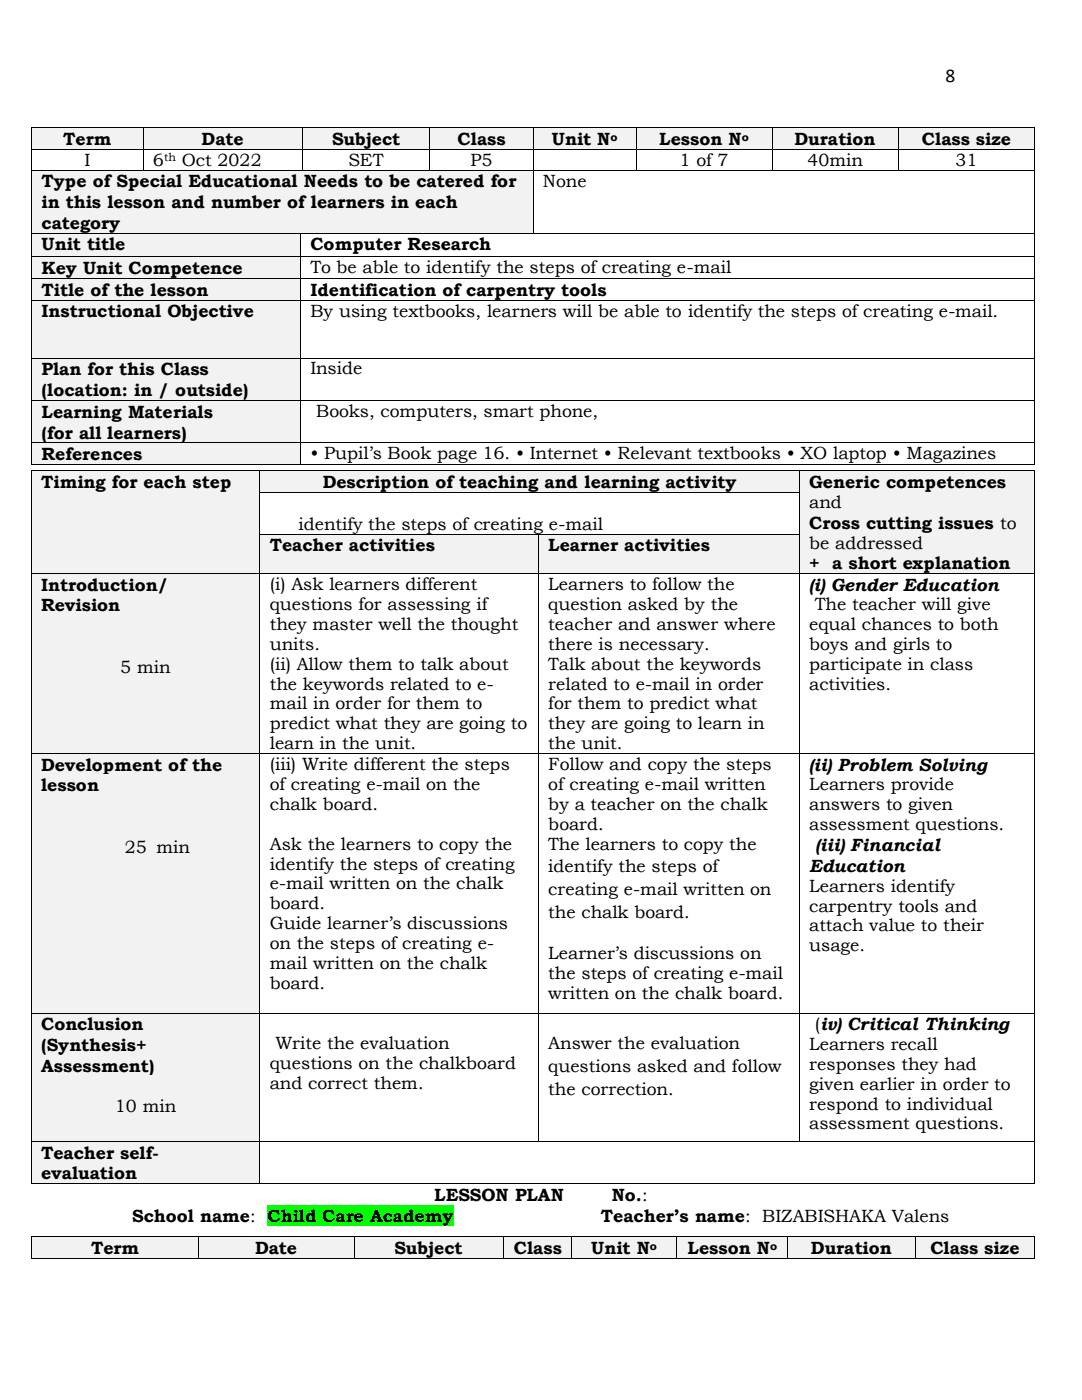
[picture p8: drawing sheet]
<svg xmlns="http://www.w3.org/2000/svg" width="216mm" height="279mm" viewBox="0 0 216 279" stroke-linecap="round" stroke-linejoin="round" font-family="sans-serif">
<defs><g id="words">
<text font-size="3.9" x="188.6" y="16.4">8</text>
<g font-size="3.5">
<text x="12.6" y="28.9">Term</text>
<text x="40.2" y="28.9">Date</text>
<text x="66.3" y="28.9">Subject</text>
<text x="91.3" y="28.9">Class</text>
<text x="110.1" y="28.9">Unit N</text>
<text x="131.6" y="28.9">Lesson N</text>
<text x="158.6" y="28.9">Duration</text>
<text x="184" y="28.9">Class size</text>
<text x="16.9" y="33.1">I</text>
<text x="30.5" y="33.1">6</text>
<text x="36.3" y="33.1">Oct 2022</text>
<text x="69.5" y="33.1">SET</text>
<text x="93.9" y="33.1">P5</text>
<text x="135.6" y="33.1">1 of 7</text>
<text x="161.1" y="33.1">40min</text>
<text x="190.7" y="33.1">31</text>
<text x="8.3" y="37.4">Type of Special Educational Needs to be catered for</text>
<text x="8.3" y="41.6">in this lesson and number of learners in each</text>
<text x="108.3" y="37.2">None</text>
<text x="8.3" y="45.7">category</text>
<text x="8.3" y="49.9">Unit title</text>
<text x="61.9" y="49.9">Computer Research</text>
<text x="8.3" y="54.6">Key Unit Competence</text>
<text x="8.3" y="59">Title of the lesson</text>
<text x="61.9" y="54.4">To be able to identify the steps of creating e-mail</text>
<text x="61.9" y="59">Identification of carpentry tools</text>
<text x="8.3" y="63.3">Instructional Objective</text>
<text x="61.9" y="63.2">By using textbooks, learners will be able to identify the steps of creating e-mail.</text>
<text x="8.3" y="74.9">Plan for this Class</text>
<text x="61.9" y="74.7">Inside</text>
<text x="8.3" y="79.1">(location: in / outside)</text>
<text x="8.3" y="83.4">Learning Materials</text>
<text x="63.1" y="83.2">Books, computers, smart phone,</text>
<text x="8.3" y="87.5">(for all learners)</text>
<text x="8.3" y="91.8">References</text>
<text x="61.9" y="91.7">• Pupil’s Book page 16. • Internet • Relevant textbooks • XO laptop • Magazines</text>
<text x="8.2" y="97.4">Timing for each step</text>
<text x="64.4" y="97.4">Description of teaching and learning activity</text>
<text x="161.5" y="97.4">Generic competences</text>
<text x="161.5" y="101.4">and</text>
<text x="59.6" y="105.7">identify the steps of creating e-mail</text>
<text x="161.5" y="105.5">Cross cutting issues to</text>
<text x="53.8" y="110">Teacher activities</text>
<text x="109.4" y="110">Learner activities</text>
<text x="161.5" y="109.5">be addressed</text>
<text x="161.5" y="113.6">+ a short explanation</text>
<text x="8.2" y="117.9">Introduction/</text>
<text x="53.8" y="117.8">(i) Ask learners different</text>
<text x="109.4" y="117.8">Learners to follow the</text>
<text x="161.5" y="117.9">(i) Gender Education</text>
<text x="8.2" y="122">Revision</text>
<text x="53.8" y="121.7">questions for assessing if</text>
<text x="53.8" y="125.7">they master well the thought</text>
<text x="109.4" y="121.7">question asked by the</text>
<text x="109.4" y="125.7">teacher and answer where</text>
<text x="161.5" y="125.8">equal chances to both</text>
<text x="162.6" y="121.8">The teacher will give</text>
<text x="53.8" y="129.7">units.</text>
<text x="109.4" y="129.7">there is necessary.</text>
<text x="161.5" y="129.8">boys and girls to</text>
<text x="24" y="134.3">5 min</text>
<text x="53.8" y="133.7">(ii) Allow them to talk about</text>
<text x="53.8" y="137.6">the keywords related to e-</text>
<text x="109.4" y="133.7">Talk about the keywords</text>
<text x="109.4" y="137.6">related to e-mail in order</text>
<text x="161.5" y="133.7">participate in class</text>
<text x="161.5" y="137.7">activities.</text>
<text x="53.8" y="141.6">mail in order for them to</text>
<text x="109.4" y="141.6">for them to predict what</text>
<text x="53.8" y="145.6">predict what they are going to</text>
<text x="53.8" y="149.5">learn in the unit.</text>
<text x="109.4" y="145.6">they are going to learn in</text>
<text x="109.4" y="149.5">the unit.</text>
<text x="8.2" y="153.8">Development of the</text>
<text x="53.8" y="153.7">(iii) Write different the steps</text>
<text x="109.4" y="153.7">Follow and copy the steps</text>
<text x="161.5" y="153.8">(ii) Problem Solving</text>
<text x="8.2" y="157.9">lesson</text>
<text x="53.8" y="157.7">of creating e-mail on the</text>
<text x="53.8" y="161.6">chalk board.</text>
<text x="109.4" y="157.7">of creating e-mail written</text>
<text x="109.4" y="161.6">by a teacher on the chalk</text>
<text x="161.5" y="157.7">Learners provide</text>
<text x="161.5" y="161.7">answers to given</text>
<text x="109.4" y="165.6">board.</text>
<text x="161.5" y="165.7">assessment questions.</text>
<text x="24.9" y="170.2">25 min</text>
<text x="53.8" y="169.6">Ask the learners to copy the</text>
<text x="53.8" y="173.5">identify the steps of creating</text>
<text x="109.4" y="169.6">The learners to copy the</text>
<text x="161.5" y="174">Education</text>
<text x="162.7" y="169.8">(iii) Financial</text>
<text x="53.8" y="177.5">e-mail written on the chalk</text>
<text x="109.4" y="174.1">identify the steps of</text>
<text x="109.4" y="178.6">creating e-mail written on</text>
<text x="161.5" y="177.9">Learners identify</text>
<text x="53.8" y="181.5">board.</text>
<text x="53.8" y="185.4">Guide learner’s discussions</text>
<text x="109.4" y="183.2">the chalk board.</text>
<text x="161.5" y="181.9">carpentry tools and</text>
<text x="161.5" y="185.9">attach value to their</text>
<text x="53.8" y="189.4">on the steps of creating e-</text>
<text x="109.4" y="191.4">Learner’s discussions on</text>
<text x="161.5" y="189.9">usage.</text>
<text x="53.8" y="193.4">mail written on the chalk</text>
<text x="53.8" y="197.4">board.</text>
<text x="109.4" y="195.3">the steps of creating e-mail</text>
<text x="109.4" y="199.3">written on the chalk board.</text>
<text x="8.2" y="205.6">Conclusion</text>
<text x="8.2" y="209.7">(Synthesis+</text>
<text x="55" y="209.4">Write the evaluation</text>
<text x="109.4" y="209.4">Answer the evaluation</text>
<text x="161.5" y="209.5">Learners recall</text>
<text x="162.6" y="205.6">(iv) Critical Thinking</text>
<text x="8.2" y="213.9">Assessment)</text>
<text x="53.8" y="213.4">questions on the chalkboard</text>
<text x="109.4" y="213.9">questions asked and follow</text>
<text x="161.5" y="213.5">responses they had</text>
<text x="22.9" y="222">10 min</text>
<text x="53.8" y="217.4">and correct them.</text>
<text x="109.4" y="218.5">the correction.</text>
<text x="161.5" y="217.5">given earlier in order to</text>
<text x="161.5" y="221.4">respond to individual</text>
<text x="161.5" y="225.4">assessment questions.</text>
<text x="8.2" y="231.2">Teacher self-</text>
<text x="8.2" y="235.4">evaluation</text>
<text x="86.6" y="239.7">LESSON PLAN</text>
<text x="122.1" y="239.7">No.:</text>
<text x="26.4" y="243.9">School name:</text>
<text x="53.4" y="243.9">Child Care Academy</text>
<text x="119.9" y="243.9">Teacher’s name: BIZABISHAKA Valens</text>
<text x="18.2" y="250.3">Term</text>
<text x="50.9" y="250.3">Date</text>
<text x="78.7" y="250.3">Subject</text>
<text x="102.5" y="250.3">Class</text>
<text x="118" y="250.3">Unit N</text>
<text x="137.2" y="250.3">Lesson N</text>
<text x="161.8" y="250.3">Duration</text>
<text x="185.6" y="250.3">Class size</text>
</g>
<g font-size="2.3">
<text x="121.8" y="28.1">o</text>
<text x="148.1" y="28.1">o</text>
<text x="32.7" y="32.2">th</text>
<text x="129.7" y="249.4">o</text>
<text x="153.7" y="249.4">o</text>
</g>
</g></defs>
<g fill="#f2f2f2">
<path d="M6.4 25.6h22.1v4.1h-22.1z" fill-rule="evenodd"/>
<path d="M8.3 25.6h18.4v4.1h-18.4z" fill-rule="evenodd"/>
<path d="M28.7 25.6h31.6v4.1h-31.6z" fill-rule="evenodd"/>
<path d="M30.5 25.6h27.9v4.1h-27.9z" fill-rule="evenodd"/>
<path d="M60.4 25.6h25.3v4.1h-25.3z" fill-rule="evenodd"/>
<path d="M62.3 25.6h21.5v4.1h-21.5z" fill-rule="evenodd"/>
<path d="M85.8 25.6h20.5v4.1h-20.5z" fill-rule="evenodd"/>
<path d="M87.7 25.6h16.8v4.1h-16.8z" fill-rule="evenodd"/>
<path d="M106.5 25.6h20.5v4.1h-20.5z" fill-rule="evenodd"/>
<path d="M108.3 25.6h16.8v4.1h-16.8z" fill-rule="evenodd"/>
<path d="M127.1 25.6h26.9v4.1h-26.9z" fill-rule="evenodd"/>
<path d="M128.9 25.6h23.2v4.1h-23.2z" fill-rule="evenodd"/>
<path d="M154.1 25.6h25.2v4.1h-25.2z" fill-rule="evenodd"/>
<path d="M155.9 25.6h21.6v4.1h-21.6z" fill-rule="evenodd"/>
<path d="M179.5 25.6h26.9v4.1h-26.9z" fill-rule="evenodd"/>
<path d="M181.3 25.6h23.2v4.1h-23.2z" fill-rule="evenodd"/>
</g>
<g fill="#000">
<path d="M6.3 25.4h.1v.2h-.1z" fill-rule="evenodd"/>
<path d="M6.3 25.4h.1v.2h-.1z" fill-rule="evenodd"/>
<path d="M6.3 29.7h.1v.2h-.1z" fill-rule="evenodd"/>
<path d="M28.5 25.4h.2v.2h-.2z" fill-rule="evenodd"/>
<path d="M28.5 29.7h.2v.2h-.2z" fill-rule="evenodd"/>
<path d="M60.3 25.4h.1v.2h-.1z" fill-rule="evenodd"/>
<path d="M60.3 29.7h.1v.2h-.1z" fill-rule="evenodd"/>
<path d="M85.7 25.4h.1v.2h-.1z" fill-rule="evenodd"/>
<path d="M85.7 29.7h.1v.2h-.1z" fill-rule="evenodd"/>
<path d="M106.3 25.4h.2v.2h-.2z" fill-rule="evenodd"/>
<path d="M106.3 29.7h.2v.2h-.2z" fill-rule="evenodd"/>
<path d="M127 25.4h.1v.2h-.1z" fill-rule="evenodd"/>
<path d="M127 29.7h.1v.2h-.1z" fill-rule="evenodd"/>
<path d="M154 25.4h.1v.2h-.1z" fill-rule="evenodd"/>
<path d="M154 29.7h.1v.2h-.1z" fill-rule="evenodd"/>
<path d="M179.3 25.4h.2v.2h-.2z" fill-rule="evenodd"/>
<path d="M179.3 29.7h.2v.2h-.2z" fill-rule="evenodd"/>
<path d="M206.4 25.4h.2v.2h-.2z" fill-rule="evenodd"/>
<path d="M206.4 25.4h.2v.2h-.2z" fill-rule="evenodd"/>
<path d="M206.4 29.7h.2v.2h-.2z" fill-rule="evenodd"/>
</g>
<g fill="none" stroke="#000" stroke-width=".2">
<path d="M6.3 25.6v4.1M6.3 29.9v4M6.4 25.5h22.1M6.4 29.8h22.1M28.6 25.6v4.1M28.6 29.9v4M28.7 25.5h31.6M28.7 29.8h31.6M60.4 25.6v4.1M60.4 29.9v4M60.4 25.5h25.3M60.4 29.8h25.3"/>
<path d="M85.8 25.6v4.1M85.8 29.9v4M85.8 25.5h20.5M85.8 29.8h20.5M106.4 25.6v4.1M106.4 29.9v4M106.5 25.5h20.5M106.5 29.8h20.5M127.1 25.6v4.1M127.1 29.9v4M127.1 25.5h26.9M127.1 29.8h26.9"/>
<path d="M154.1 25.6v4.1M154.1 29.9v4M154.1 25.5h25.2M154.1 29.8h25.2M179.4 25.6v4.1M179.4 29.9v4M179.5 25.5h26.9M179.5 29.8h26.9M206.5 25.6v4.1M206.5 29.9v4"/>
</g>
<g fill="#f2f2f2">
<path d="M6.4 34.1h99.9v12.4h-99.9z" fill-rule="evenodd"/>
<path d="M8.3 34.1h96.2v4.1h-96.2z" fill-rule="evenodd"/>
<path d="M8.3 38.2h96.2v4.2h-96.2z" fill-rule="evenodd"/>
<path d="M8.3 42.4h96.2v4.1h-96.2z" fill-rule="evenodd"/>
</g>
<g fill="#000">
<path d="M6.3 33.9h.1v.2h-.1z" fill-rule="evenodd"/>
<path d="M28.5 33.9h.2v.2h-.2z" fill-rule="evenodd"/>
<path d="M60.3 33.9h.1v.2h-.1z" fill-rule="evenodd"/>
<path d="M85.7 33.9h.1v.2h-.1z" fill-rule="evenodd"/>
<path d="M106.3 33.9h.2v.2h-.2z" fill-rule="evenodd"/>
<path d="M127 33.9h.1v.2h-.1z" fill-rule="evenodd"/>
<path d="M154 33.9h.1v.2h-.1z" fill-rule="evenodd"/>
<path d="M179.3 33.9h.2v.2h-.2z" fill-rule="evenodd"/>
<path d="M206.4 33.9h.2v.2h-.2z" fill-rule="evenodd"/>
</g>
<path d="M6.3 34.1v12.4M6.4 34h22.1M28.7 34h31.6M60.4 34h25.3M85.8 34h20.5M106.4 34.1v12.4M106.5 34h20.5M127.1 34h26.9M154.1 34h25.2M179.5 34h26.9M206.5 34.1v12.4" fill="none" stroke="#000" stroke-width=".2"/>
<g fill="#f2f2f2">
<path d="M6.4 46.7h53.5v4.4h-53.5z" fill-rule="evenodd"/>
<path d="M8.3 46.7h49.8v4h-49.8z" fill-rule="evenodd"/>
</g>
<g fill="#000">
<path d="M6.3 46.5h.1v.2h-.1z" fill-rule="evenodd"/>
<path d="M59.9 46.5h.2v.2h-.2z" fill-rule="evenodd"/>
<path d="M106.3 46.5h.2v.2h-.2z" fill-rule="evenodd"/>
<path d="M206.4 46.5h.2v.2h-.2z" fill-rule="evenodd"/>
</g>
<path d="M6.3 46.7v4.4M6.4 46.6h53.5M60 46.7v4.4M60.1 46.6h46.2M106.5 46.6h99.9M206.5 46.7v4.4" fill="none" stroke="#000" stroke-width=".2"/>
<g fill="#f2f2f2">
<path d="M6.4 51.3h53.5v4.2h-53.5z" fill-rule="evenodd"/>
<path d="M8.3 51.3h49.8v4.1h-49.8z" fill-rule="evenodd"/>
</g>
<g fill="#000">
<path d="M6.3 51.1h.1v.2h-.1z" fill-rule="evenodd"/>
<path d="M59.9 51.1h.2v.2h-.2z" fill-rule="evenodd"/>
<path d="M206.4 51.1h.2v.2h-.2z" fill-rule="evenodd"/>
</g>
<path d="M6.3 51.3v4.2M6.4 51.2h53.5M60 51.3v4.2M60.1 51.2h146.3M206.5 51.3v4.2" fill="none" stroke="#000" stroke-width=".2"/>
<g fill="#f2f2f2">
<path d="M6.4 55.7h53.5v4.1h-53.5z" fill-rule="evenodd"/>
<path d="M8.3 55.7h49.8v4.1h-49.8z" fill-rule="evenodd"/>
</g>
<g fill="#000">
<path d="M6.3 55.5h.1v.2h-.1z" fill-rule="evenodd"/>
<path d="M59.9 55.5h.2v.2h-.2z" fill-rule="evenodd"/>
<path d="M206.4 55.5h.2v.2h-.2z" fill-rule="evenodd"/>
</g>
<path d="M6.3 55.7v4.1M6.4 55.6h53.5M60 55.7v4.1M60.1 55.6h146.3M206.5 55.7v4.1" fill="none" stroke="#000" stroke-width=".2"/>
<g fill="#f2f2f2">
<path d="M6.4 60h53.5v11.4h-53.5z" fill-rule="evenodd"/>
<path d="M8.3 60h49.8v4.1h-49.8z" fill-rule="evenodd"/>
</g>
<g fill="#000">
<path d="M6.3 59.8h.1v.2h-.1z" fill-rule="evenodd"/>
<path d="M59.9 59.8h.2v.2h-.2z" fill-rule="evenodd"/>
<path d="M206.4 59.8h.2v.2h-.2z" fill-rule="evenodd"/>
</g>
<path d="M6.3 60v11.4M6.4 59.9h53.5M60 60v11.4M60.1 59.9h146.3M206.5 60v11.4" fill="none" stroke="#000" stroke-width=".2"/>
<g fill="#f2f2f2">
<path d="M6.4 71.6h53.5v8.2h-53.5z" fill-rule="evenodd"/>
<path d="M8.3 71.6h49.8v4.1h-49.8z" fill-rule="evenodd"/>
<path d="M8.3 75.7h49.8v4.1h-49.8z" fill-rule="evenodd"/>
</g>
<g fill="#000">
<path d="M6.3 71.4h.1v.2h-.1z" fill-rule="evenodd"/>
<path d="M59.9 71.4h.2v.2h-.2z" fill-rule="evenodd"/>
<path d="M206.4 71.4h.2v.2h-.2z" fill-rule="evenodd"/>
</g>
<path d="M6.3 71.6v8.2M6.4 71.5h53.5M60 71.6v8.2M60.1 71.5h146.3M206.5 71.6v8.2" fill="none" stroke="#000" stroke-width=".2"/>
<g fill="#f2f2f2">
<path d="M6.4 80h53.5v8.3h-53.5z" fill-rule="evenodd"/>
<path d="M8.3 80h49.8v4.2h-49.8z" fill-rule="evenodd"/>
<path d="M8.3 84.2h49.8v4.1h-49.8z" fill-rule="evenodd"/>
</g>
<g fill="#000">
<path d="M6.3 79.8h.1v.2h-.1z" fill-rule="evenodd"/>
<path d="M59.9 79.8h.2v.2h-.2z" fill-rule="evenodd"/>
<path d="M206.4 79.8h.2v.2h-.2z" fill-rule="evenodd"/>
</g>
<path d="M6.4 79.9h53.5M60.1 79.9h146.3M6.3 80v8.3M60 80v8.3M206.5 80v8.3" fill="none" stroke="#000" stroke-width=".2"/>
<g fill="#f2f2f2">
<path d="M6.4 88.5h53.5v4.1h-53.5z" fill-rule="evenodd"/>
<path d="M8.3 88.5h49.8v4.1h-49.8z" fill-rule="evenodd"/>
</g>
<g fill="#000">
<path d="M6.3 88.3h.1v.2h-.1z" fill-rule="evenodd"/>
<path d="M6.3 92.6h.1v.2h-.1z" fill-rule="evenodd"/>
<path d="M6.3 92.6h.1v.2h-.1z" fill-rule="evenodd"/>
<path d="M59.9 88.3h.2v.2h-.2z" fill-rule="evenodd"/>
<path d="M59.9 92.6h.2v.2h-.2z" fill-rule="evenodd"/>
<path d="M206.4 88.3h.2v.2h-.2z" fill-rule="evenodd"/>
<path d="M206.4 92.6h.2v.2h-.2z" fill-rule="evenodd"/>
<path d="M206.4 92.6h.2v.2h-.2z" fill-rule="evenodd"/>
</g>
<path d="M6.3 88.5v4.1M6.4 88.4h53.5M6.4 92.7h53.5M60 88.5v4.1M60.1 88.4h146.3M60.1 92.7h146.3M206.5 88.5v4.1" fill="none" stroke="#000" stroke-width=".2"/>
<path d="M53.4 240.5h37.1v4.1h-37.1z" fill-rule="evenodd" fill="#0f0"/>
<g fill="#f2f2f2">
<path d="M6.4 246.9h33.2v4.2h-33.2z" fill-rule="evenodd"/>
<path d="M8.3 246.9h29.5v4.2h-29.5z" fill-rule="evenodd"/>
<path d="M39.8 246.9h30.8v4.2h-30.8z" fill-rule="evenodd"/>
<path d="M41.6 246.9h27.1v4.2h-27.1z" fill-rule="evenodd"/>
<path d="M70.8 246.9h29.6v4.2h-29.6z" fill-rule="evenodd"/>
<path d="M72.5 246.9h26.1v4.2h-26.1z" fill-rule="evenodd"/>
<path d="M100.6 246.9h13.4v4.2h-13.4z" fill-rule="evenodd"/>
<path d="M102.4 246.9h9.8v4.2h-9.8z" fill-rule="evenodd"/>
<path d="M114.2 246.9h20.7v4.2h-20.7z" fill-rule="evenodd"/>
<path d="M116 246.9h17.1v4.2h-17.1z" fill-rule="evenodd"/>
<path d="M135.1 246.9h22v4.2h-22z" fill-rule="evenodd"/>
<path d="M136.9 246.9h18.5v4.2h-18.5z" fill-rule="evenodd"/>
<path d="M157.3 246.9h25.3v4.2h-25.3z" fill-rule="evenodd"/>
<path d="M159.2 246.9h21.6v4.2h-21.6z" fill-rule="evenodd"/>
<path d="M182.7 246.9h23.7v4.2h-23.7z" fill-rule="evenodd"/>
<path d="M184.6 246.9h19.9v4.2h-19.9z" fill-rule="evenodd"/>
</g>
<g fill="#000">
<path d="M6.3 246.8h.1v.1h-.1z" fill-rule="evenodd"/>
<path d="M6.3 246.8h.1v.1h-.1z" fill-rule="evenodd"/>
<path d="M6.3 251.1h.1v.2h-.1z" fill-rule="evenodd"/>
<path d="M6.3 251.1h.1v.2h-.1z" fill-rule="evenodd"/>
<path d="M39.6 246.8h.2v.1h-.2z" fill-rule="evenodd"/>
<path d="M39.6 251.1h.2v.2h-.2z" fill-rule="evenodd"/>
<path d="M70.6 246.8h.2v.1h-.2z" fill-rule="evenodd"/>
<path d="M70.6 251.1h.2v.2h-.2z" fill-rule="evenodd"/>
<path d="M100.4 246.8h.2v.1h-.2z" fill-rule="evenodd"/>
<path d="M100.4 251.1h.2v.2h-.2z" fill-rule="evenodd"/>
<path d="M114 246.8h.2v.1h-.2z" fill-rule="evenodd"/>
<path d="M114 251.1h.2v.2h-.2z" fill-rule="evenodd"/>
<path d="M134.9 246.8h.2v.1h-.2z" fill-rule="evenodd"/>
<path d="M134.9 251.1h.2v.2h-.2z" fill-rule="evenodd"/>
<path d="M157.1 246.8h.2v.1h-.2z" fill-rule="evenodd"/>
<path d="M157.1 251.1h.2v.2h-.2z" fill-rule="evenodd"/>
<path d="M182.6 246.8h.1v.1h-.1z" fill-rule="evenodd"/>
<path d="M182.6 251.1h.1v.2h-.1z" fill-rule="evenodd"/>
<path d="M206.4 246.8h.2v.1h-.2z" fill-rule="evenodd"/>
<path d="M206.4 246.8h.2v.1h-.2z" fill-rule="evenodd"/>
<path d="M206.4 251.1h.2v.2h-.2z" fill-rule="evenodd"/>
<path d="M206.4 251.1h.2v.2h-.2z" fill-rule="evenodd"/>
</g>
<g fill="none" stroke="#000" stroke-width=".2">
<path d="M6.3 246.9v4.2M6.4 246.8h33.2M6.4 251.2h33.2M39.7 246.9v4.2M39.8 246.8h30.8M39.8 251.2h30.8M70.7 246.9v4.2M70.8 246.8h29.6M70.8 251.2h29.6M100.5 246.9v4.2M100.6 246.8h13.4M100.6 251.2h13.4"/>
<path d="M114.1 246.9v4.2M114.2 246.8h20.7M114.2 251.2h20.7M135 246.9v4.2M135.1 246.8h22M135.1 251.2h22M157.2 246.9v4.2M157.3 246.8h25.3M157.3 251.2h25.3M182.6 246.9v4.2M182.7 246.8h23.7M182.7 251.2h23.7"/>
<path d="M206.5 246.9v4.2"/>
</g>
<g fill="#f2f2f2">
<path d="M6.4 94h45.4v20.4h-45.4z" fill-rule="evenodd"/>
<path d="M8.2 94h41.7v4.2h-41.7z" fill-rule="evenodd"/>
<path d="M8.2 98.2h41.7v4.1h-41.7z" fill-rule="evenodd"/>
<path d="M8.2 102.3h41.7v4.2h-41.7z" fill-rule="evenodd"/>
<path d="M52 94h107.5v4.2h-107.5z" fill-rule="evenodd"/>
<path d="M53.8 94h103.9v4.2h-103.9z" fill-rule="evenodd"/>
<path d="M159.7 94h46.6v20.4h-46.6z" fill-rule="evenodd"/>
<path d="M161.5 94h43v4.2h-43z" fill-rule="evenodd"/>
<path d="M161.5 98.2h43v4h-43z" fill-rule="evenodd"/>
<path d="M161.5 102.2h43v4.1h-43z" fill-rule="evenodd"/>
<path d="M161.5 106.3h43v4h-43z" fill-rule="evenodd"/>
<path d="M161.5 110.3h43v4.1h-43z" fill-rule="evenodd"/>
</g>
<g fill="#000">
<path d="M6.3 93.9h.1v.1h-.1z" fill-rule="evenodd"/>
<path d="M6.3 93.9h.1v.1h-.1z" fill-rule="evenodd"/>
<path d="M6.3 98.2h.1v.2h-.1z" fill-rule="evenodd"/>
<path d="M51.8 93.9h.2v.1h-.2z" fill-rule="evenodd"/>
<path d="M51.8 98.2h.2v.2h-.2z" fill-rule="evenodd"/>
<path d="M159.5 93.9h.2v.1h-.2z" fill-rule="evenodd"/>
<path d="M159.5 98.2h.2v.2h-.2z" fill-rule="evenodd"/>
<path d="M206.4 93.9h.2v.1h-.2z" fill-rule="evenodd"/>
<path d="M206.4 93.9h.2v.1h-.2z" fill-rule="evenodd"/>
<path d="M206.4 98.2h.2v.2h-.2z" fill-rule="evenodd"/>
</g>
<path d="M6.3 94v4.2M6.3 98.4v8.1M6.4 94h45.4M51.9 94v4.2M51.9 98.4v8.1M52 94h107.5M52 98.3h107.5M159.6 94v4.2M159.6 98.4v8.1M159.7 94h46.7M206.5 94v4.2M206.5 98.4v8.1" fill="none" stroke="#000" stroke-width=".2"/>
<g fill="#f2f2f2">
<path d="M52 106.7h55.4v7.7h-55.4z" fill-rule="evenodd"/>
<path d="M53.8 106.7h51.8v4.1h-51.8z" fill-rule="evenodd"/>
<path d="M107.6 106.7h51.9v7.7h-51.9z" fill-rule="evenodd"/>
<path d="M109.4 106.7h48.3v4.1h-48.3z" fill-rule="evenodd"/>
</g>
<g fill="#000">
<path d="M6.3 106.5h.1v.2h-.1z" fill-rule="evenodd"/>
<path d="M51.8 106.5h.2v.2h-.2z" fill-rule="evenodd"/>
<path d="M107.4 106.5h.2v.2h-.2z" fill-rule="evenodd"/>
<path d="M159.5 106.5h.2v.2h-.2z" fill-rule="evenodd"/>
<path d="M206.4 106.5h.2v.2h-.2z" fill-rule="evenodd"/>
</g>
<path d="M6.3 106.7v7.7M51.9 106.7v7.7M52 106.6h55.4M107.5 106.7v7.7M107.6 106.6h51.9M159.6 106.7v7.7M206.5 106.7v7.7" fill="none" stroke="#000" stroke-width=".2"/>
<g fill="#f2f2f2">
<path d="M6.4 114.6h45.4v35.7h-45.4z" fill-rule="evenodd"/>
<path d="M8.2 114.6h41.7v4.1h-41.7z" fill-rule="evenodd"/>
<path d="M8.2 118.7h41.7v4.1h-41.7z" fill-rule="evenodd"/>
<path d="M8.2 122.8h41.7v4.2h-41.7z" fill-rule="evenodd"/>
<path d="M8.2 127h41.7v4.1h-41.7z" fill-rule="evenodd"/>
<path d="M8.2 131.1h41.7v4h-41.7z" fill-rule="evenodd"/>
</g>
<g fill="#000">
<path d="M6.3 114.4h.1v.2h-.1z" fill-rule="evenodd"/>
<path d="M51.8 114.4h.2v.2h-.2z" fill-rule="evenodd"/>
<path d="M107.4 114.4h.2v.2h-.2z" fill-rule="evenodd"/>
<path d="M159.5 114.4h.2v.2h-.2z" fill-rule="evenodd"/>
<path d="M206.4 114.4h.2v.2h-.2z" fill-rule="evenodd"/>
</g>
<path d="M6.3 114.6v35.7M6.4 114.5h45.4M51.9 114.6v35.7M52 114.5h55.4M107.5 114.6v35.7M107.6 114.5h51.9M159.6 114.6v35.7M159.7 114.5h46.7M206.5 114.6v35.7" fill="none" stroke="#000" stroke-width=".2"/>
<g fill="#f2f2f2">
<path d="M6.4 150.5h45.4v51.6h-45.4z" fill-rule="evenodd"/>
<path d="M8.2 150.5h41.7v4.1h-41.7z" fill-rule="evenodd"/>
<path d="M8.2 154.6h41.7v4.1h-41.7z" fill-rule="evenodd"/>
<path d="M8.2 158.7h41.7v4.2h-41.7z" fill-rule="evenodd"/>
<path d="M8.2 162.9h41.7v4.1h-41.7z" fill-rule="evenodd"/>
<path d="M8.2 167h41.7v4h-41.7z" fill-rule="evenodd"/>
</g>
<g fill="#000">
<path d="M6.3 150.3h.1v.2h-.1z" fill-rule="evenodd"/>
<path d="M51.8 150.3h.2v.2h-.2z" fill-rule="evenodd"/>
<path d="M107.4 150.3h.2v.2h-.2z" fill-rule="evenodd"/>
<path d="M159.5 150.3h.2v.2h-.2z" fill-rule="evenodd"/>
<path d="M206.4 150.3h.2v.2h-.2z" fill-rule="evenodd"/>
</g>
<path d="M6.3 150.5v51.6M6.4 150.4h45.4M51.9 150.5v51.6M52 150.4h55.4M107.5 150.5v51.6M107.6 150.4h51.9M159.6 150.5v51.6M159.7 150.4h46.7M206.5 150.5v51.6" fill="none" stroke="#000" stroke-width=".2"/>
<g fill="#f2f2f2">
<path d="M6.4 202.3h45.4v25.5h-45.4z" fill-rule="evenodd"/>
<path d="M8.2 202.3h41.7v4h-41.7z" fill-rule="evenodd"/>
<path d="M8.2 206.3h41.7v4.2h-41.7z" fill-rule="evenodd"/>
<path d="M8.2 210.5h41.7v4.1h-41.7z" fill-rule="evenodd"/>
<path d="M8.2 214.6h41.7v4.2h-41.7z" fill-rule="evenodd"/>
<path d="M8.2 218.8h41.7v4h-41.7z" fill-rule="evenodd"/>
</g>
<g fill="#000">
<path d="M6.3 202.1h.1v.2h-.1z" fill-rule="evenodd"/>
<path d="M51.8 202.1h.2v.2h-.2z" fill-rule="evenodd"/>
<path d="M107.4 202.1h.2v.2h-.2z" fill-rule="evenodd"/>
<path d="M159.5 202.1h.2v.2h-.2z" fill-rule="evenodd"/>
<path d="M206.4 202.1h.2v.2h-.2z" fill-rule="evenodd"/>
</g>
<path d="M6.3 202.3v25.5M6.4 202.2h45.4M51.9 202.3v25.5M52 202.2h55.4M107.5 202.3v25.5M107.6 202.2h51.9M159.6 202.3v25.5M159.7 202.2h46.7M206.5 202.3v25.5" fill="none" stroke="#000" stroke-width=".2"/>
<g fill="#f2f2f2">
<path d="M6.4 228h45.4v8.2h-45.4z" fill-rule="evenodd"/>
<path d="M8.2 228h41.7v4h-41.7z" fill-rule="evenodd"/>
<path d="M8.2 232h41.7v4.2h-41.7z" fill-rule="evenodd"/>
</g>
<g fill="#000">
<path d="M6.3 227.8h.1v.2h-.1z" fill-rule="evenodd"/>
<path d="M6.3 236.2h.1v.2h-.1z" fill-rule="evenodd"/>
<path d="M6.3 236.2h.1v.2h-.1z" fill-rule="evenodd"/>
<path d="M51.8 227.8h.2v.2h-.2z" fill-rule="evenodd"/>
<path d="M51.8 236.2h.2v.2h-.2z" fill-rule="evenodd"/>
<path d="M107.4 227.8h.2v.2h-.2z" fill-rule="evenodd"/>
<path d="M159.5 227.8h.2v.2h-.2z" fill-rule="evenodd"/>
<path d="M206.4 227.8h.2v.2h-.2z" fill-rule="evenodd"/>
<path d="M206.4 236.2h.2v.2h-.2z" fill-rule="evenodd"/>
<path d="M206.4 236.2h.2v.2h-.2z" fill-rule="evenodd"/>
</g>
<path d="M6.3 228v8.2M6.4 227.9h45.4M6.4 236.3h45.4M51.9 228v8.2M52 227.9h55.4M52 236.3h154.4M107.6 227.9h51.9M159.7 227.9h46.7M206.5 228v8.2" fill="none" stroke="#000" stroke-width=".2"/>
<use href="#words"/>
</svg>
